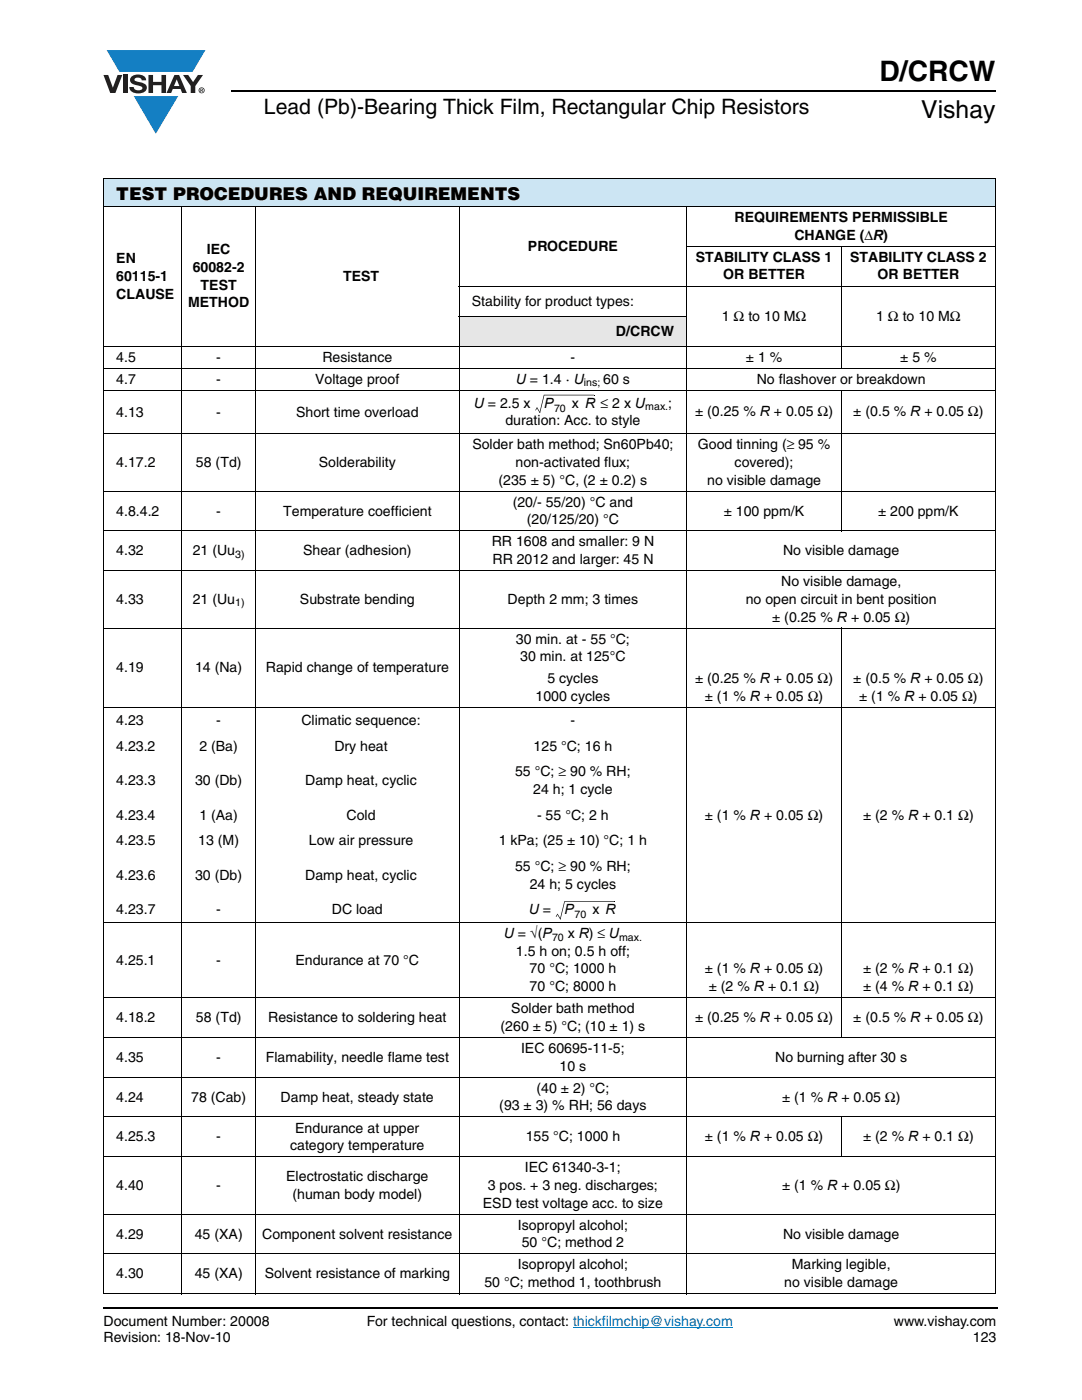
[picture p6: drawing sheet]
<svg xmlns="http://www.w3.org/2000/svg" width="216mm" height="279mm" viewBox="0 0 216 279" stroke-linecap="round" stroke-linejoin="round" font-family="sans-serif">
<defs><g id="words">
<text font-size="5.6" x="175.5" y="16.1">D/CRCW</text>
<text font-size="4.9" x="183.8" y="23.6">Vishay</text>
<text font-size="4.2" x="52.7" y="22.8">Lead (Pb)-Bearing Thick Film, Rectangular Chip Resistors</text>
<text font-size="3.5" x="23.2" y="39.8">TEST PROCEDURES AND REQUIREMENTS</text>
<g font-size="2.8">
<text x="146.6" y="44.3">REQUIREMENTS PERMISSIBLE</text>
<text x="158.5" y="47.8">CHANGE (ΔR)</text>
<text x="23.2" y="52.5">EN</text>
<text x="41.3" y="50.8">IEC</text>
<text x="105.3" y="50.1">PROCEDURE</text>
<text x="138.8" y="52.3">STABILITY CLASS 1</text>
<text x="169.6" y="52.3">STABILITY CLASS 2</text>
<text x="23.2" y="56">60115-1</text>
<text x="23.2" y="59.6">CLAUSE</text>
<text x="38.5" y="54.3">60082-2</text>
<text x="40" y="57.8">TEST</text>
<text x="68.5" y="56">TEST</text>
<text x="144.3" y="55.8">OR BETTER</text>
<text x="175.1" y="55.8">OR BETTER</text>
<text x="37.5" y="61.3">METHOD</text>
<text x="94.1" y="61">Stability for product types:</text>
<text x="144" y="64">1 Ω to 10 MΩ</text>
<text x="174.8" y="64">1 Ω to 10 MΩ</text>
<text x="122.9" y="67">D/CRCW</text>
<text x="23.2" y="72.2">4.5</text>
<text x="23.2" y="76.6">4.7</text>
<text x="43.2" y="76.6">-</text>
<text x="43.2" y="72.2">-</text>
<text x="62.9" y="76.6">Voltage proof</text>
<text x="64.3" y="72.2">Resistance</text>
<text x="102.9" y="76.6">U = 1.4 · U</text>
<text x="113.9" y="72.2">-</text>
<text x="120.4" y="76.6">60 s</text>
<text x="148.8" y="72.2">± 1 %</text>
<text x="151" y="76.6">No flashover or breakdown</text>
<text x="179.6" y="72.2">± 5 %</text>
<text x="23.2" y="83.1">4.13</text>
<text x="43.2" y="83.1">-</text>
<text x="59.1" y="83.1">Short time overload</text>
<text x="94.5" y="81.4">U = 2.5 x</text>
<text x="108.6" y="81.4">P</text>
<text x="114.1" y="81.4">x R ≤ 2 x U</text>
<text x="133.3" y="81.4">;</text>
<text x="138.7" y="83.1">± (0.25 % R + 0.05 Ω)</text>
<text x="170.3" y="83.1">± (0.5 % R + 0.05 Ω)</text>
<text x="94.3" y="89.7">Solder bath method; Sn60Pb40;</text>
<text x="100.8" y="84.9">duration: Acc. to style</text>
<text x="139.3" y="89.7">Good tinning (≥ 95 %</text>
<text x="23.2" y="93.2">4.17.2</text>
<text x="39.1" y="93.2">58 (Td)</text>
<text x="63.6" y="93.2">Solderability</text>
<text x="102.9" y="93.2">non-activated flux;</text>
<text x="146.6" y="93.2">covered);</text>
<text x="99.5" y="96.7">(235 ± 5) °C, (2 ± 0.2) s</text>
<text x="102.3" y="101.1">(20/- 55/20) °C and</text>
<text x="141.1" y="96.7">no visible damage</text>
<text x="23.2" y="102.9">4.8.4.2</text>
<text x="43.2" y="102.9">-</text>
<text x="56.5" y="102.9">Temperature coefficient</text>
<text x="105.1" y="104.6">(20/125/20) °C</text>
<text x="144.4" y="102.9">± 100 ppm/K</text>
<text x="175.2" y="102.9">± 200 ppm/K</text>
<text x="23.2" y="110.8">4.32</text>
<text x="38.5" y="110.8">21 (Uu</text>
<text x="60.5" y="110.8">Shear (adhesion)</text>
<text x="98.1" y="109.1">RR 1608 and smaller: 9 N</text>
<text x="98.3" y="112.6">RR 2012 and larger: 45 N</text>
<text x="156.3" y="110.8">No visible damage</text>
<text x="155.9" y="117">No visible damage,</text>
<text x="23.2" y="120.5">4.33</text>
<text x="38.5" y="120.5">21 (Uu</text>
<text x="59.9" y="120.5">Substrate bending</text>
<text x="101.3" y="120.5">Depth 2 mm; 3 times</text>
<text x="148.8" y="120.5">no open circuit in bent position</text>
<text x="154.1" y="124.1">± (0.25 % R + 0.05 Ω)</text>
<text x="102.9" y="128.5">30 min. at - 55 °C;</text>
<text x="103.8" y="132">30 min. at 125°C</text>
<text x="23.2" y="134.2">4.19</text>
<text x="38.9" y="134.2">14 (Na)</text>
<text x="53" y="134.2">Rapid change of temperature</text>
<text x="109.2" y="136.4">5 cycles</text>
<text x="138.7" y="136.4">± (0.25 % R + 0.05 Ω)</text>
<text x="170.3" y="136.4">± (0.5 % R + 0.05 Ω)</text>
<text x="106.9" y="139.9">1000 cycles</text>
<text x="140.6" y="139.9">± (1 % R + 0.05 Ω)</text>
<text x="171.4" y="139.9">± (1 % R + 0.05 Ω)</text>
<text x="23.2" y="149.8">4.23.2</text>
<text x="23.2" y="144.7">4.23</text>
<text x="39.8" y="149.8">2 (Ba)</text>
<text x="43.2" y="144.7">-</text>
<text x="60.1" y="144.7">Climatic sequence:</text>
<text x="66.7" y="149.8">Dry heat</text>
<text x="106.5" y="149.8">125 °C; 16 h</text>
<text x="113.9" y="144.7">-</text>
<text x="102.8" y="154.9">55 °C; ≥ 90 % RH;</text>
<text x="23.2" y="156.7">4.23.3</text>
<text x="38.9" y="156.7">30 (Db)</text>
<text x="60.9" y="156.7">Damp heat, cyclic</text>
<text x="106.4" y="158.5">24 h; 1 cycle</text>
<text x="23.2" y="163.6">4.23.4</text>
<text x="39.8" y="163.6">1 (Aa)</text>
<text x="69.1" y="163.6">Cold</text>
<text x="107.2" y="163.6">- 55 °C; 2 h</text>
<text x="140.6" y="163.6">± (1 % R + 0.05 Ω)</text>
<text x="172.2" y="163.6">± (2 % R + 0.1 Ω)</text>
<text x="23.2" y="168.7">4.23.5</text>
<text x="39.6" y="168.7">13 (M)</text>
<text x="61.6" y="168.7">Low air pressure</text>
<text x="99.5" y="168.7">1 kPa; (25 ± 10) °C; 1 h</text>
<text x="102.8" y="173.8">55 °C; ≥ 90 % RH;</text>
<text x="23.2" y="175.6">4.23.6</text>
<text x="38.9" y="175.6">30 (Db)</text>
<text x="60.9" y="175.6">Damp heat, cyclic</text>
<text x="105.7" y="177.3">24 h; 5 cycles</text>
<text x="23.2" y="182.4">4.23.7</text>
<text x="43.2" y="182.4">-</text>
<text x="66.2" y="182.4">DC load</text>
<text x="105.5" y="182.4">U =</text>
<text x="112.6" y="182.4">P</text>
<text x="118.2" y="182.4">x R</text>
<text x="100.5" y="187.2">U = √(P</text>
<text x="103" y="190.7">1.5 h on; 0.5 h off;</text>
<text x="113.3" y="187.2">x R) ≤ U</text>
<text x="23.2" y="192.5">4.25.1</text>
<text x="43.2" y="192.5">-</text>
<text x="59" y="192.5">Endurance at 70 °C</text>
<text x="105.7" y="194.3">70 °C; 1000 h</text>
<text x="105.7" y="197.8">70 °C; 8000 h</text>
<text x="140.6" y="194.3">± (1 % R + 0.05 Ω)</text>
<text x="141.4" y="197.8">± (2 % R + 0.1 Ω)</text>
<text x="172.2" y="197.8">± (4 % R + 0.1 Ω)</text>
<text x="172.2" y="194.3">± (2 % R + 0.1 Ω)</text>
<text x="23.2" y="204">4.18.2</text>
<text x="39.1" y="204">58 (Td)</text>
<text x="53.5" y="204">Resistance to soldering heat</text>
<text x="102" y="202.2">Solder bath method</text>
<text x="138.7" y="204">± (0.25 % R + 0.05 Ω)</text>
<text x="170.3" y="204">± (0.5 % R + 0.05 Ω)</text>
<text x="99.9" y="205.7">(260 ± 5) °C; (10 ± 1) s</text>
<text x="23.2" y="211.9">4.35</text>
<text x="43.2" y="211.9">-</text>
<text x="53" y="211.9">Flamability, needle flame test</text>
<text x="104" y="210.1">IEC 60695-11-5;</text>
<text x="111.7" y="213.7">10 s</text>
<text x="154.7" y="211.9">No burning after 30 s</text>
<text x="23.2" y="219.8">4.24</text>
<text x="38.1" y="219.8">78 (Cab)</text>
<text x="56" y="219.8">Damp heat, steady state</text>
<text x="99.6" y="221.6">(93 ± 3) % RH; 56 days</text>
<text x="107.1" y="218.1">(40 ± 2) °C;</text>
<text x="156" y="219.8">± (1 % R + 0.05 Ω)</text>
<text x="23.2" y="227.8">4.25.3</text>
<text x="43.2" y="227.8">-</text>
<text x="58.9" y="226">Endurance at upper</text>
<text x="104.9" y="227.8">155 °C; 1000 h</text>
<text x="140.6" y="227.8">± (1 % R + 0.05 Ω)</text>
<text x="172.2" y="227.8">± (2 % R + 0.1 Ω)</text>
<text x="57.9" y="229.5">category temperature</text>
<text x="104.8" y="234">IEC 61340-3-1;</text>
<text x="23.2" y="237.5">4.40</text>
<text x="43.2" y="237.5">-</text>
<text x="57.1" y="235.7">Electrostatic discharge</text>
<text x="58.4" y="239.2">(human body model)</text>
<text x="97.3" y="237.5">3 pos. + 3 neg. discharges;</text>
<text x="156" y="237.5">± (1 % R + 0.05 Ω)</text>
<text x="96.4" y="241">ESD test voltage acc. to size</text>
<text x="103.4" y="245.4">Isopropyl alcohol;</text>
<text x="23.2" y="247.2">4.29</text>
<text x="38.9" y="247.2">45 (XA)</text>
<text x="52.3" y="247.2">Component solvent resistance</text>
<text x="104.1" y="248.9">50 °C; method 2</text>
<text x="156.3" y="247.2">No visible damage</text>
<text x="23.2" y="255.1">4.30</text>
<text x="38.9" y="255.1">45 (XA)</text>
<text x="52.8" y="255.1">Solvent resistance of marking</text>
<text x="96.7" y="256.9">50 °C; method 1, toothbrush</text>
<text x="103.4" y="253.3">Isopropyl alcohol;</text>
<text x="156.5" y="256.9">no visible damage</text>
<text x="158" y="253.3">Marking legible,</text>
<text x="20.6" y="264.7">Document Number: 20008</text>
<text x="20.6" y="267.9">Revision: 18-Nov-10</text>
<text x="73.2" y="264.7">For technical questions, contact: thickfilmchip@vishay.com</text>
<text x="178.4" y="264.7">www.vishay.com</text>
<text x="194.1" y="267.9">123</text>
</g>
<g font-size="2.1">
<text x="116.5" y="77.1">ins;</text>
<text x="110.6" y="82.2">70</text>
<text x="128.8" y="81.9">max.</text>
<text x="46.9" y="111.3">3)</text>
<text x="46.9" y="121">1)</text>
<text x="114.6" y="183.3">70</text>
<text x="110.2" y="187.7">70</text>
<text x="123.5" y="187.7">max.</text>
</g>
</g></defs>
<g fill="#147fc3">
<path d="M21.3 10h19.7l-2.6 4.3h-1.1h-13.5z"/>
<path d="M26.7 19.2h8.9l-4.5 7.5z"/>
</g>
<g fill="#231f20">
<path d="M20.6 15h1l.9 2.5 1-2.5h.9l-1.4 3.6h-1z"/>
<path d="M24.6 15h.9v3.6h-.9z"/>
<path d="M26.3 15.3a2.1 2.1 0 0 1 2.8 .3l.1 .4h-.9a.79 .79 0 0 0-.7-.5 .79 .79 0 0 0-.8 .4l.3 .3 1 .2a1.08 1.08 0 0 1 1.2 1 1.08 1.08 0 0 1-1.1 1.2 1.73 1.73 0 0 1-2.4-1.2h.9a.96 .96 0 0 0 .8 .6 .96 .96 0 0 0 .9-.4 1.31 1.31 0 0 0-1.2-.6 1.03 1.03 0 0 1-1.1-.6 1.03 1.03 0 0 1 .2-1.1z"/>
<path d="M29.6 15h.9v1.3h1.7v-1.3h.9v3.6h-.9v-1.6h-1.7v1.6h-.9z"/>
<path d="M36.5 15h1.1l.9 1.4 1-1.4h1l-1.5 2.2v1.4h-.9v-1.4z"/>
<path d="M35.3 15.9l.5 1.3h-1.1zM34.8 15l-1.6 3.6h1l.3-.8h1.5l.3 .8h1l-1.6-3.6z"/>
<path d="M39.8 18a.46 .46 0 0 1 .9 0 .46 .46 0 0 1-.9 0zM39.6 18a.6 .6 0 0 0 1.2 0 .6 .6 0 0 0-1.2 0z"/>
<path d="M40.1 17.8h.2v.2h-.2zM40 17.7v.7h.1v-.3l.4 .3-.2-.3 .2-.2-.1-.2z"/>
</g>
<path d="M114.3 264.9h31.9" fill="none" stroke="#007ec4" stroke-width=".2"/>
<path d="M46.1 18.2h152.5M20.8 261h178.2" fill="none" stroke="#000" stroke-width=".36"/>
<path d="M20.6 260.8h.2v.4h-.2z" fill="#000"/>
<path d="M20.6 35.7h178v5.5h-178z" fill="#cce5f3"/>
<path d="M91.6 63.1h45.5v6h-45.5z" fill="#e6e6e6"/>
<path d="M91.6 222.9h45.5v7.9h-45.5z" fill="#fff"/>
<g fill="none" stroke="#000" stroke-width=".2">
<path d="M20.6 35.7h178.1M20.6 35.8v222.3M198.6 35.8v222.3M20.6 41.2h178.1M36.3 41.1v217.2M51 41.1v217.2M91.5 57.1h107.2M91.6 41.1v217.2M137 49.1h61.7M137.1 41.1v217.2M167.9 49v24.6M20.6 69.1h178.1"/>
<path d="M20.6 73.5h178.1M20.6 77.9h178.1M91.5 63.1h45.7M108.5 78.8h10M167.9 77.8v28.2M20.6 86.6h178.1M20.6 98h178.1M20.6 105.9h178.1M20.6 113.9h178.1M20.6 125.3h178.1M167.9 125.3v81.8M20.6 141.2h178.1"/>
<path d="M112.6 179.9h10M20.6 184.1h178.1M20.6 199.1h178.1M20.6 207h178.1M20.6 214.9h178.1M20.6 222.9h147.2M20.6 230.8h178.1M167.9 222.8v8.1M167.9 222.9h30.8M20.6 242.3h178.1M20.6 250.2h178.1M20.6 258.2h178.1"/>
</g>
<g fill="#000">
<path d="M108.5 78.8l.1 .1-.8 3.5-.1-.1zM118.5 78.8l.1 .1zM106.8 81.8l.1 .1zM107.1 81.3l.1 .1-.3 .5-.1-.1zM107.7 82.4h.1zM107.1 81.3l.7 1-.1 .1-.6-1zM107.7 82.3l.1 .1zM112.6 179.9h.1l-.8 3.5h-.2zM122.6 179.9l.1 .1zM110.9 182.9l.1 .1zM111.2 182.4l.1 .1-.3 .5-.1-.1zM111.8 183.5l.1-.1z"/>
<path d="M111.2 182.3l.7 1.1-.1 .1-.6-1zM111.7 183.4l.2 .1z"/>
</g>
<use href="#words"/>
</svg>
